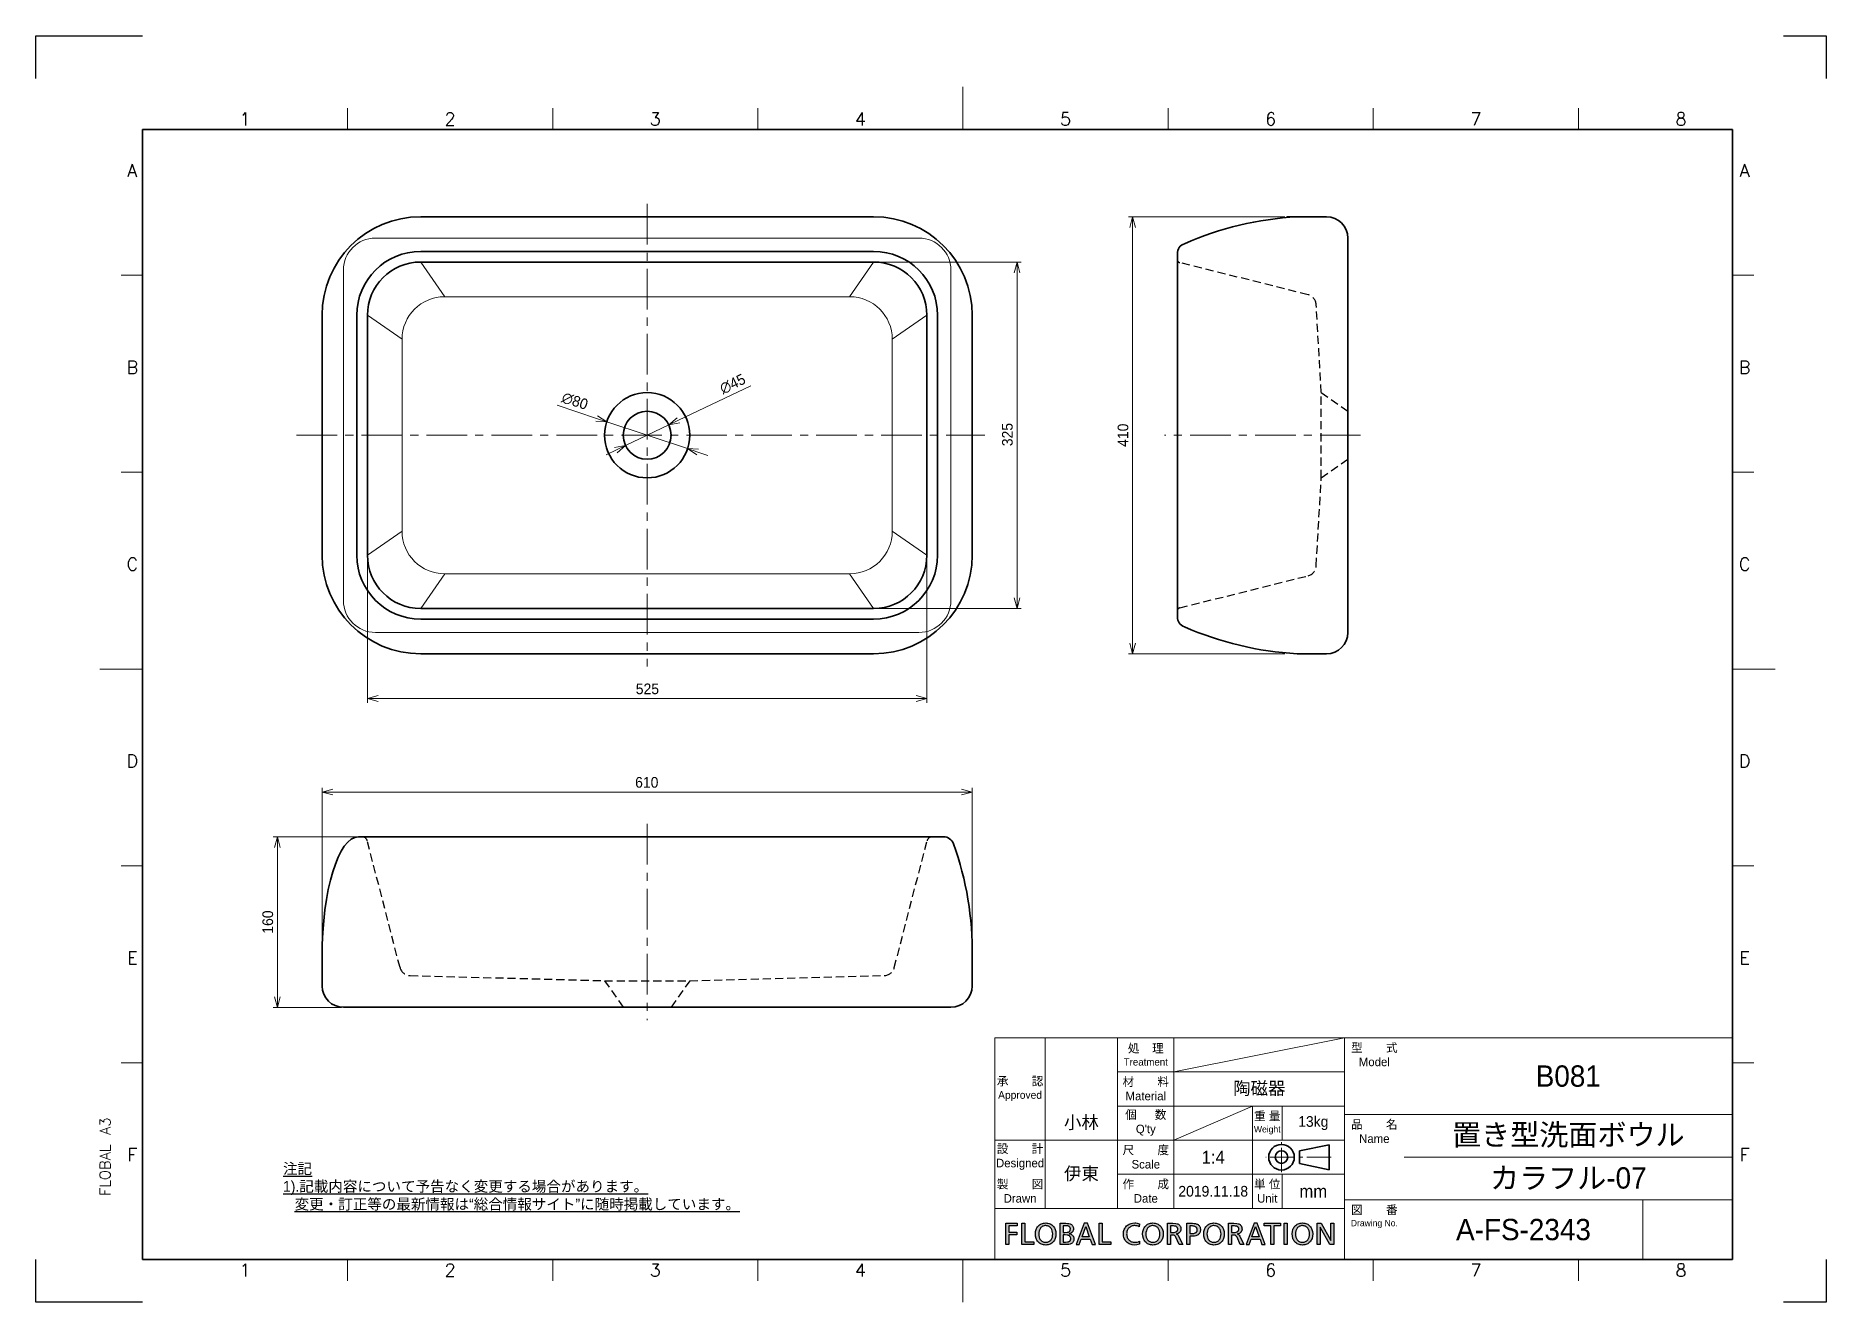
# Model space of a CAD drawing. Header units: millimetres. Extents: x 0 to 1680, y 0 to 1188.
import ezdxf
from ezdxf.enums import TextEntityAlignment as Align

# ---------------------------------------------------------------- set-up
doc = ezdxf.new("R2010")
doc.units = ezdxf.units.MM
doc.header["$LTSCALE"] = 0.3
for name, pattern in [('CENTER', [50.8, 31.75, -6.35, 6.35, -6.35]), ('CENTER2', [28.575, 19.05, -3.175, 3.175, -3.175]), ('HIDDEN', [9.525, 6.35, -3.175])]:
    doc.linetypes.add(name, pattern=pattern)
doc.layers.add('HOJO', color=8, linetype='Continuous', lineweight=13, plot=False)
for name, color, linetype, lineweight in [('TEXT', 7, 'Continuous', 25), ('中心線', 4, 'CENTER', 18), ('中心線x.5', 4, 'CENTER2', 18), ('実線', 3, 'Continuous', 35), ('寸法', 2, 'Continuous', 18), ('細線', 7, 'Continuous', 18), ('隠線', 1, 'HIDDEN', 25)]:
    doc.layers.add(name, color=color, linetype=linetype, lineweight=lineweight)
doc.styles.add('MS Pゴシック', font='')
doc.styles.add('Roman', font='romans.shx', dxfattribs={"bigfont": 'bigfont.shx'})
doc.styles.get("Standard").update_dxf_attribs({"font": 'txt.shx', "bigfont": 'bigfont.shx'})
doc.styles.get('MS Pゴシック').set_extended_font_data('MS PGothic')
doc.dimstyles.new('MyDim S＝1：4', dxfattribs={"dimtxt": 2.5, "dimasz": 2.5, "dimexe": 1, "dimexo": 0.5, "dimgap": 1, "dimtad": 3, "dimdsep": 46, "dimtxsty": 'MS Pゴシック', "dimblk": 'OPEN30', "dimcen": 0, "dimclrd": 256, "dimclre": 256, "dimclrt": 256, "dimazin": 2, "dimtfac": 1, "dimtmove": 0, "dimatfit": 3, "dimldrblk": 'OPEN30', "dimfxl": 1, "dimlwd": 18, "dimlwe": 18, "dimarcsym": 0})

msp = doc.modelspace()

# ---------------------------------------------------------------- texts
at = {"layer": 'TEXT', "ltscale": 4, "style": 'Roman'}
for s, p in [('1', (196.25, 1104)), ('2', (388.75, 1104)), ('3', (581.25, 1104)), ('4', (773.75, 1104)), ('5', (966.25, 1104)), ('6', (1158.75, 1104)), ('7', (1351.25, 1104)), ('8', (1543.75, 1104)), ('A', (90.429, 1055.667)), ('A', (1603.483, 1055.667)), ('B', (90.61, 871)), ('B', (1603.483, 871)), ('C', (90.61, 686.333)), ('C', (1603.483, 686.333)), ('D', (90.61, 501.667)), ('D', (1603.483, 501.667)), ('E', (90.61, 317)), ('E', (1603.483, 317)), ('F', (90.61, 132.333)), ('F', (1603.483, 132.333)), ('1', (196.25, 24.08)), ('2', (388.75, 24.08)), ('3', (581.25, 24.08)), ('4', (773.75, 24.08)), ('5', (966.25, 24.08)), ('6', (1158.75, 24.08)), ('7', (1351.25, 24.08)), ('8', (1543.75, 24.08))]:
    msp.add_text(s, height=12, dxfattribs=at).set_placement(p, align=Align.CENTER)
at = {"layer": 'TEXT', "ltscale": 4}
msp.add_text('FLOBAL A3', height=10, rotation=90, dxfattribs=at).set_placement((70, 99.583))
for s, insert, char_height, width, attachment_point in [('{\\fMS UI Gothic|b0|i0|c128|p50;処    理\\H0.85x;Treatment}', (1041.556, 232), 8, 52.88785, 5), ('{\\fMS UI Gothic|b0|i0|c128|p2;型\u3000\u3000式\\P\\fMS UI Gothic|b0|i0|c128|p50;Model}', (1256, 232), 8, 56, 5), ('{\\fMS PMincho|b0|i0|c128|p18;B081}', (1438, 212), 20, 308, 5), ('{\\fMS UI Gothic|b0|i0|c128|p50;承\u3000\u3000認\\H0.9x;Approved}', (923.58, 200), 8, 47.16, 5), ('{\\fMS UI Gothic|b0|i0|c128|p2;材\u3000\u3000料Material}', (1041.556, 200), 8, 52.88785, 5), ('{\\fMS PMincho|b0|i0|c128|p18;陶磁器}', (1148, 200), 12, 160, 5), ('{\\fMS PMincho|b0|i0|c128|p18;小林}', (981.136, 168), 12, 67.95215, 5), ("{\\fMS UI Gothic|b0|i0|c128|p2;個  \u3000数Q'ty}", (1041.556, 168), 8, 52.88785, 5), ('{\\fMS UI Gothic|b0|i0|c128|p50;重 量\\H0.7502x;Weight}', (1155.531, 168), 7.998, 27.84, 5), ('{\\fMS PMincho|b0|i0|c128|p18;13kg}', (1198.726, 168), 10, 58.54857, 5), ('{\\fMS UI Gothic|b0|i0|c128|p2;品\u3000\u3000名\\P\\fMS UI Gothic|b0|i0|c128|p50;Name}', (1256, 160), 8, 56, 5), ('{\\fMS PMincho|b0|i0|c128|p18;置き型洗面ボウル}', (1438.061, 156), 20, 308.1212, 5), ('{\\fMS UI Gothic|b0|i0|c128|p2;設\u3000\u3000計Designed}', (923.58, 136), 8, 47.16, 5), ('{\\fMS UI Gothic|b0|i0|c128|p50;尺\u3000\u3000度Scale}', (1041.556, 136), 8, 52.88785, 5), ('{\\fMS PMincho|b0|i0|c128|p18;1:4}', (1104.806, 136), 12, 73.61143, 5), ('{\\fMS PMincho|b0|i0|c128|p18;\\L注記\\P1).記載内容について予告なく変更する場合があります。\\P   変更・訂正等の最新情報は“総合情報サイト”に随時掲載しています。}', (231.958, 85.834), 10, 1032.25224, 7), ('{\\fMS PMincho|b0|i0|c128|p18;伊東}', (981.204, 120), 12, 68.0889, 5), ('{\\fMS PMincho|b0|i0|c128|p18;カラフル-07}', (1438, 116), 20, 308, 5), ('{\\fMS UI Gothic|b0|i0|c128|p2;製\u3000\u3000図\\PDrawn}', (923.58, 104), 8, 47.16, 5), ('{\\fMS UI Gothic|b0|i0|c128|p2;作\u3000\u3000成Date}', (1041.556, 104), 8, 52.88785, 5), ('{\\fMS PMincho|b0|i0|c128|p18;2019.11.18}', (1104.806, 104), 10, 73.61143, 5), ('{\\fMS UI Gothic|b0|i0|c128|p50;単 位\\H1x;Unit}', (1155.531, 104), 7.998, 27.84, 5), ('{\\fMS PMincho|b0|i0|c128|p18;mm}', (1198.726, 104), 12, 58.54846, 5), ('{\\fMS UI Gothic|b0|i0|c128|p50;図\u3000\u3000番\\fMS UI Gothic|b0|i0|c128|p2;\\P\\fMS UI Gothic|b0|i0|c128|p50;\\H0.75x;Drawing No.}', (1256, 80), 8, 56, 5), ('{\\fMS PMincho|b0|i0|c128|p18;A-FS-2343}', (1395.941, 68), 20, 223.88148, 5)]:
    msp.add_mtext(s, dxfattribs=dict(at, insert=insert, char_height=char_height, width=width, attachment_point=attachment_point))

# ---------------------------------------------------------------- blocks, each defined once
blk = doc.blocks.new('_Open30')
at = {"color": 0, "lineweight": -2}
for p, q in [((-1, 0.27), (0, 0)), ((0, 0), (-1, -0.27)), ((0, 0), (-1, 0))]:
    blk.add_line(p, q, dxfattribs=at)
blk = doc.blocks.new('*D7')
at = {"layer": 'Defpoints', "color": 0, "ltscale": 4}
for p in [(226.7, 436.6), (302.8, 436.6), (288.7, 276.6)]:
    blk.add_point(p, dxfattribs=at)
at = {"layer": '寸法', "lineweight": 18, "ltscale": 4}
for p, q in [((300.8, 436.6), (222.7, 436.6)), ((226.7, 286.6), (226.7, 426.6)), ((286.7, 276.6), (222.7, 276.6))]:
    blk.add_line(p, q, dxfattribs=at)
at = {"layer": '寸法', "lineweight": 18, "ltscale": 4, "xscale": 10, "yscale": 10, "zscale": 10}
for p, rotation in [((226.7, 436.6), 90), ((226.7, 276.6), 270)]:
    blk.add_blockref('_Open30', p, dxfattribs=dict(at, rotation=rotation))
at = {"layer": '寸法', "ltscale": 4, "insert": (217.7, 356.6), "char_height": 10, "attachment_point": 5, "rotation": 90, "style": 'MS Pゴシック'}
blk.add_mtext('160', dxfattribs=at)
blk = doc.blocks.new('*D4')
at = {"layer": 'Defpoints', "color": 0, "ltscale": 4}
for p in [(1029.2, 1018.3), (1173.9, 1018.3), (1173.9, 608.3)]:
    blk.add_point(p, dxfattribs=at)
at = {"layer": '寸法', "lineweight": 18, "ltscale": 4}
for p, q in [((1171.9, 1018.3), (1025.2, 1018.3)), ((1029.2, 618.3), (1029.2, 1008.3)), ((1171.9, 608.3), (1025.2, 608.3))]:
    blk.add_line(p, q, dxfattribs=at)
at = {"layer": '寸法', "lineweight": 18, "ltscale": 4, "xscale": 10, "yscale": 10, "zscale": 10}
for p, rotation in [((1029.2, 1018.3), 90), ((1029.2, 608.3), 270)]:
    blk.add_blockref('_Open30', p, dxfattribs=dict(at, rotation=rotation))
at = {"layer": '寸法', "ltscale": 4, "insert": (1020.2, 813.3), "char_height": 10, "attachment_point": 5, "rotation": 90, "style": 'MS Pゴシック'}
blk.add_mtext('410', dxfattribs=at)
blk = doc.blocks.new('*D6')
at = {"layer": 'Defpoints', "color": 0, "ltscale": 4}
for p in [(878.7, 478.6), (268.7, 324.3), (878.7, 333.9)]:
    blk.add_point(p, dxfattribs=at)
at = {"layer": '寸法', "lineweight": 18, "ltscale": 4}
for p, q in [((268.7, 326.3), (268.7, 482.6)), ((278.7, 478.6), (868.7, 478.6)), ((878.7, 335.9), (878.7, 482.6))]:
    blk.add_line(p, q, dxfattribs=at)
at = {"layer": '寸法', "lineweight": 18, "ltscale": 4, "xscale": 10, "yscale": 10, "zscale": 10, "rotation": 180}
blk.add_blockref('_Open30', (268.7, 478.6), dxfattribs=at)
at = {"layer": '寸法', "lineweight": 18, "ltscale": 4, "xscale": 10, "yscale": 10, "zscale": 10}
blk.add_blockref('_Open30', (878.7, 478.6), dxfattribs=at)
at = {"layer": '寸法', "ltscale": 4, "insert": (573.3, 487.6), "char_height": 10, "attachment_point": 5, "style": 'MS Pゴシック'}
blk.add_mtext('610', dxfattribs=at)
blk = doc.blocks.new('*D9')
at = {"layer": 'Defpoints', "color": 0, "ltscale": 4}
for p in [(535.7, 825.9), (611.6, 800.7)]:
    blk.add_point(p, dxfattribs=at)
at = {"layer": '寸法', "lineweight": 18, "ltscale": 4}
for p, q in [((489.2, 841.4), (526.2, 829.1)), ((611.6, 800.7), (535.7, 825.9)), ((621.1, 797.5), (630.6, 794.4))]:
    blk.add_line(p, q, dxfattribs=at)
at = {"layer": '寸法', "lineweight": 18, "ltscale": 4, "xscale": 10, "yscale": 10, "zscale": 10}
for p, rotation in [((535.7, 825.9), 341.622467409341), ((611.6, 800.7), 161.6224674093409)]:
    blk.add_blockref('_Open30', p, dxfattribs=dict(at, rotation=rotation))
at = {"layer": '寸法', "ltscale": 4, "insert": (505.8, 845.3), "char_height": 10, "attachment_point": 5, "rotation": 341.6225, "style": 'MS Pゴシック'}
blk.add_mtext('∅80', dxfattribs=at)
blk = doc.blocks.new('*D8')
at = {"layer": 'Defpoints', "color": 0, "ltscale": 4}
for p in [(594, 823), (553.3, 803.6)]:
    blk.add_point(p, dxfattribs=at)
at = {"layer": '寸法', "lineweight": 18, "ltscale": 4}
for p, q in [((670.8, 859.5), (603, 827.3)), ((553.3, 803.6), (594, 823)), ((544.3, 799.3), (535.3, 795))]:
    blk.add_line(p, q, dxfattribs=at)
at = {"layer": '寸法', "lineweight": 18, "ltscale": 4, "xscale": 10, "yscale": 10, "zscale": 10}
for p, rotation in [((594, 823), 205.4451783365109), ((553.3, 803.6), 25.44517833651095)]:
    blk.add_blockref('_Open30', p, dxfattribs=dict(at, rotation=rotation))
at = {"layer": '寸法', "ltscale": 4, "insert": (653.9, 861.4), "char_height": 10, "attachment_point": 5, "rotation": 25.4452, "style": 'MS Pゴシック'}
blk.add_mtext('∅45', dxfattribs=at)
blk = doc.blocks.new('*D5')
at = {"layer": 'Defpoints', "color": 0, "ltscale": 4}
for p in [(311.2, 700.8), (836.2, 700.8), (836.2, 566.3)]:
    blk.add_point(p, dxfattribs=at)
at = {"layer": '寸法', "lineweight": 18, "ltscale": 4}
for p, q in [((311.2, 698.8), (311.2, 562.3)), ((836.2, 698.8), (836.2, 562.3)), ((321.2, 566.3), (826.2, 566.3))]:
    blk.add_line(p, q, dxfattribs=at)
at = {"layer": '寸法', "lineweight": 18, "ltscale": 4, "xscale": 10, "yscale": 10, "zscale": 10, "rotation": 180}
blk.add_blockref('_Open30', (311.2, 566.3), dxfattribs=at)
at = {"layer": '寸法', "lineweight": 18, "ltscale": 4, "xscale": 10, "yscale": 10, "zscale": 10}
blk.add_blockref('_Open30', (836.2, 566.3), dxfattribs=at)
at = {"layer": '寸法', "ltscale": 4, "insert": (573.9, 575.3), "char_height": 10, "attachment_point": 5, "style": 'MS Pゴシック'}
blk.add_mtext('525', dxfattribs=at)
blk = doc.blocks.new('*D3')
at = {"layer": 'Defpoints', "color": 0, "ltscale": 4}
for p in [(786.2, 975.8), (920.7, 975.8), (786.2, 650.8)]:
    blk.add_point(p, dxfattribs=at)
at = {"layer": '寸法', "lineweight": 18, "ltscale": 4}
for p, q in [((788.2, 975.8), (924.7, 975.8)), ((920.7, 660.8), (920.7, 965.8)), ((788.2, 650.8), (924.7, 650.8))]:
    blk.add_line(p, q, dxfattribs=at)
at = {"layer": '寸法', "lineweight": 18, "ltscale": 4, "xscale": 10, "yscale": 10, "zscale": 10}
for p, rotation in [((920.7, 975.8), 90), ((920.7, 650.8), 270)]:
    blk.add_blockref('_Open30', p, dxfattribs=dict(at, rotation=rotation))
at = {"layer": '寸法', "ltscale": 4, "insert": (911.7, 813.9), "char_height": 10, "attachment_point": 5, "rotation": 90, "style": 'MS Pゴシック'}
blk.add_mtext('325', dxfattribs=at)
blk = doc.blocks.new('FLOBAL CORPORATIOM')
at = {"layer": 'TEXT'}
h = blk.add_hatch(color=256, dxfattribs=at)
h.paths.add_polyline_path([(16.86, 1.72), (16.79, 1.86), (16.7, 1.99), (16.6, 2.1), (16.48, 2.19), (16.35, 2.27), (16.21, 2.34), (16.06, 2.39), (15.73, 2.46), (15.01, 2.5), (13.79, 2.5), (13.79, -2.5), (14.5, -2.5), (14.5, -0.28), (14.93, -0.28), (15.19, -0.29), (15.3, -0.31), (15.36, -0.32), (15.41, -0.34), (15.46, -0.37), (15.51, -0.4), (15.55, -0.44), (15.6, -0.48), (15.69, -0.61), (15.77, -0.77), (16.54, -2.5), (17.35, -2.5), (16.41, -0.51), (16.3, -0.31), (16.25, -0.24), (16.19, -0.17), (16.13, -0.12), (16.07, -0.08), (15.92, -0.01), (15.92, 0.01), (16.13, 0.06), (16.33, 0.14), (16.5, 0.25), (16.65, 0.39), (16.72, 0.46), (16.78, 0.54), (16.83, 0.63), (16.87, 0.73), (16.91, 0.82), (16.93, 0.93), (16.95, 1.03), (16.95, 1.15), (16.94, 1.36), (16.91, 1.55)])
h.paths.add_polyline_path([(14.5, 1.87), (15.19, 1.87), (15.42, 1.86), (15.62, 1.82), (15.71, 1.79), (15.8, 1.76), (15.87, 1.72), (15.94, 1.67), (16, 1.62), (16.05, 1.56), (16.09, 1.5), (16.13, 1.44), (16.16, 1.37), (16.18, 1.29), (16.19, 1.21), (16.19, 1.13), (16.19, 1.04), (16.17, 0.96), (16.15, 0.88), (16.12, 0.81), (16.08, 0.74), (16.03, 0.67), (15.97, 0.61), (15.91, 0.56), (15.83, 0.51), (15.75, 0.47), (15.57, 0.41), (15.35, 0.36), (15.11, 0.35), (14.5, 0.35)], flags=16)
h.paths.add_polyline_path([(-37.77, -0.22), (-35.91, -0.22), (-35.91, 0.41), (-37.77, 0.41), (-37.77, 1.87), (-35.83, 1.87), (-35.83, 2.5), (-38.48, 2.5), (-38.48, -2.5), (-37.77, -2.5)])
h.paths.add_polyline_path([(-34.69, -2.5), (-31.88, -2.5), (-31.88, -1.87), (-33.97, -1.87), (-33.97, 2.5), (-34.69, 2.5)])
h.paths.add_polyline_path([(-30.34, 2.28), (-30.53, 2.16), (-30.71, 2.01), (-30.88, 1.85), (-31.02, 1.67), (-31.15, 1.47), (-31.26, 1.26), (-31.35, 1.03), (-31.47, 0.54), (-31.51, 0), (-31.47, -0.55), (-31.35, -1.04), (-31.26, -1.27), (-31.15, -1.49), (-31.03, -1.68), (-30.88, -1.86), (-30.72, -2.02), (-30.54, -2.17), (-30.34, -2.29), (-30.12, -2.4), (-29.89, -2.48), (-29.65, -2.54), (-29.38, -2.57), (-29.1, -2.59), (-28.83, -2.57), (-28.56, -2.54), (-28.32, -2.48), (-28.09, -2.4), (-27.87, -2.29), (-27.67, -2.17), (-27.49, -2.02), (-27.33, -1.86), (-27.18, -1.68), (-27.06, -1.49), (-26.95, -1.27), (-26.86, -1.04), (-26.74, -0.55), (-26.7, 0), (-26.74, 0.54), (-26.86, 1.03), (-26.95, 1.26), (-27.06, 1.47), (-27.19, 1.67), (-27.33, 1.85), (-27.5, 2.01), (-27.68, 2.16), (-27.87, 2.28), (-28.09, 2.39), (-28.32, 2.47), (-28.57, 2.54), (-28.83, 2.57), (-29.1, 2.59), (-29.38, 2.57), (-29.64, 2.54), (-29.89, 2.47), (-30.12, 2.39)])
h.paths.add_polyline_path([(-29.83, 1.8), (-29.67, 1.86), (-29.49, 1.92), (-29.31, 1.95), (-29.1, 1.96), (-28.9, 1.94), (-28.72, 1.91), (-28.54, 1.86), (-28.38, 1.79), (-28.23, 1.7), (-28.1, 1.6), (-27.98, 1.49), (-27.87, 1.36), (-27.77, 1.22), (-27.69, 1.06), (-27.56, 0.73), (-27.48, 0.38), (-27.46, 0), (-27.48, -0.37), (-27.55, -0.73), (-27.67, -1.06), (-27.75, -1.21), (-27.85, -1.35), (-27.96, -1.48), (-28.08, -1.6), (-28.21, -1.7), (-28.36, -1.79), (-28.52, -1.86), (-28.7, -1.91), (-28.9, -1.94), (-29.1, -1.96), (-29.31, -1.94), (-29.51, -1.91), (-29.69, -1.86), (-29.85, -1.79), (-30, -1.7), (-30.13, -1.6), (-30.25, -1.48), (-30.36, -1.35), (-30.45, -1.21), (-30.54, -1.06), (-30.66, -0.73), (-30.73, -0.37), (-30.75, 0), (-30.73, 0.38), (-30.65, 0.74), (-30.52, 1.07), (-30.44, 1.22), (-30.34, 1.36), (-30.23, 1.49), (-30.11, 1.61), (-29.98, 1.71)], flags=16)
h.paths.add_polyline_path([(-25.71, -2.5), (-24.38, -2.5), (-24.01, -2.49), (-23.65, -2.44), (-23.33, -2.36), (-23.18, -2.31), (-23.04, -2.24), (-22.92, -2.16), (-22.81, -2.06), (-22.71, -1.95), (-22.63, -1.83), (-22.56, -1.69), (-22.51, -1.53), (-22.48, -1.36), (-22.47, -1.17), (-22.48, -1.04), (-22.5, -0.92), (-22.52, -0.8), (-22.56, -0.69), (-22.61, -0.59), (-22.66, -0.49), (-22.73, -0.41), (-22.8, -0.32), (-22.88, -0.25), (-22.97, -0.19), (-23.06, -0.13), (-23.17, -0.08), (-23.39, 0), (-23.63, 0.04), (-23.63, 0.05), (-23.41, 0.12), (-23.21, 0.21), (-23.03, 0.31), (-22.95, 0.38), (-22.88, 0.45), (-22.82, 0.52), (-22.76, 0.6), (-22.71, 0.69), (-22.68, 0.79), (-22.64, 0.89), (-22.62, 1), (-22.6, 1.24), (-22.61, 1.41), (-22.64, 1.56), (-22.68, 1.7), (-22.73, 1.83), (-22.8, 1.94), (-22.88, 2.04), (-22.98, 2.14), (-23.09, 2.22), (-23.21, 2.29), (-23.35, 2.34), (-23.65, 2.43), (-23.98, 2.48), (-24.36, 2.5), (-25.71, 2.5)])
h.paths.add_polyline_path([(-25, 1.91), (-24.24, 1.91), (-24.08, 1.9), (-23.92, 1.88), (-23.77, 1.83), (-23.69, 1.8), (-23.63, 1.76), (-23.56, 1.72), (-23.5, 1.66), (-23.45, 1.6), (-23.4, 1.53), (-23.37, 1.46), (-23.34, 1.37), (-23.32, 1.27), (-23.32, 1.17), (-23.33, 1.04), (-23.35, 0.92), (-23.38, 0.82), (-23.42, 0.73), (-23.48, 0.65), (-23.54, 0.59), (-23.62, 0.53), (-23.7, 0.49), (-23.79, 0.45), (-23.89, 0.42), (-24.11, 0.39), (-24.6, 0.37), (-25, 0.37)], flags=16)
h.paths.add_polyline_path([(-25, -0.22), (-24.53, -0.22), (-24.07, -0.25), (-23.85, -0.3), (-23.75, -0.33), (-23.65, -0.37), (-23.56, -0.42), (-23.48, -0.48), (-23.41, -0.56), (-23.35, -0.64), (-23.3, -0.73), (-23.26, -0.84), (-23.24, -0.97), (-23.23, -1.1), (-23.24, -1.22), (-23.26, -1.33), (-23.29, -1.43), (-23.33, -1.51), (-23.39, -1.59), (-23.45, -1.66), (-23.52, -1.71), (-23.6, -1.76), (-23.69, -1.8), (-23.79, -1.83), (-23.99, -1.88), (-24.46, -1.91), (-25, -1.91)], flags=16)
h.paths.add_polyline_path([(-21.97, -2.5), (-21.22, -2.5), (-20.78, -1.24), (-18.67, -1.24), (-18.23, -2.5), (-17.45, -2.5), (-19.32, 2.5), (-20.08, 2.5)])
h.paths.add_polyline_path([(-19.72, 1.78), (-18.88, -0.65), (-20.57, -0.65)], flags=16)
h.paths.add_polyline_path([(-15.89, 2.5), (-16.6, 2.5), (-16.6, -2.5), (-13.8, -2.5), (-13.8, -1.87), (-15.89, -1.87)])
h.paths.add_polyline_path([(-9.04, 2.47), (-9.29, 2.39), (-9.52, 2.29), (-9.74, 2.17), (-9.94, 2.03), (-10.13, 1.87), (-10.29, 1.69), (-10.44, 1.5), (-10.57, 1.29), (-10.68, 1.07), (-10.76, 0.83), (-10.82, 0.57), (-10.86, 0.3), (-10.87, 0.02), (-10.86, -0.27), (-10.83, -0.55), (-10.77, -0.81), (-10.69, -1.06), (-10.58, -1.29), (-10.46, -1.5), (-10.31, -1.7), (-10.15, -1.88), (-9.97, -2.04), (-9.77, -2.18), (-9.55, -2.3), (-9.32, -2.4), (-9.07, -2.48), (-8.81, -2.54), (-8.24, -2.59), (-7.7, -2.56), (-7.4, -2.5), (-7.1, -2.41), (-7.14, -1.71), (-7.25, -1.77), (-7.37, -1.81), (-7.65, -1.89), (-7.95, -1.94), (-8.23, -1.96), (-8.42, -1.95), (-8.61, -1.92), (-8.79, -1.88), (-8.96, -1.82), (-9.13, -1.74), (-9.28, -1.65), (-9.43, -1.54), (-9.56, -1.42), (-9.68, -1.28), (-9.79, -1.14), (-9.89, -0.97), (-9.97, -0.8), (-10.03, -0.62), (-10.08, -0.42), (-10.11, -0.22), (-10.12, 0), (-10.11, 0.21), (-10.08, 0.41), (-10.04, 0.6), (-9.98, 0.78), (-9.9, 0.95), (-9.81, 1.11), (-9.71, 1.26), (-9.59, 1.4), (-9.46, 1.52), (-9.31, 1.63), (-9.15, 1.73), (-8.98, 1.81), (-8.8, 1.87), (-8.61, 1.92), (-8.41, 1.95), (-8.2, 1.96, -0.133027), (-7.16, 1.68), (-7.11, 2.37, 0.10488), (-8.23, 2.59), (-8.78, 2.53)])
h.paths.add_polyline_path([(-5.39, 2.16), (-5.57, 2.01), (-5.73, 1.85), (-5.88, 1.67), (-6.01, 1.47), (-6.11, 1.26), (-6.2, 1.03), (-6.33, 0.54), (-6.37, 0), (-6.33, -0.55), (-6.2, -1.04), (-6.12, -1.27), (-6.01, -1.49), (-5.88, -1.68), (-5.74, -1.86), (-5.57, -2.02), (-5.39, -2.17), (-5.19, -2.29), (-4.98, -2.4), (-4.75, -2.48), (-4.5, -2.54), (-4.24, -2.57), (-3.96, -2.59), (-3.68, -2.57), (-3.42, -2.54), (-3.17, -2.48), (-2.94, -2.4), (-2.73, -2.29), (-2.53, -2.17), (-2.35, -2.02), (-2.18, -1.86), (-2.04, -1.68), (-1.91, -1.49), (-1.8, -1.27), (-1.71, -1.04), (-1.59, -0.55), (-1.55, 0), (-1.59, 0.54), (-1.71, 1.03), (-1.8, 1.26), (-1.91, 1.47), (-2.04, 1.67), (-2.19, 1.85), (-2.35, 2.01), (-2.53, 2.16), (-2.73, 2.28), (-2.94, 2.39), (-3.17, 2.47), (-3.42, 2.54), (-3.68, 2.57), (-3.96, 2.59), (-4.24, 2.57), (-4.5, 2.54), (-4.75, 2.47), (-4.98, 2.39), (-5.19, 2.28)])
h.paths.add_polyline_path([(-4.83, 1.71), (-4.68, 1.8), (-4.52, 1.86), (-4.35, 1.92), (-4.16, 1.95), (-3.96, 1.96), (-3.76, 1.94), (-3.57, 1.91), (-3.4, 1.86), (-3.24, 1.79), (-3.09, 1.7), (-2.95, 1.6), (-2.83, 1.49), (-2.72, 1.36), (-2.63, 1.22), (-2.54, 1.06), (-2.41, 0.73), (-2.34, 0.38), (-2.31, 0), (-2.34, -0.37), (-2.41, -0.73), (-2.53, -1.06), (-2.61, -1.21), (-2.7, -1.35), (-2.81, -1.48), (-2.93, -1.6), (-3.07, -1.7), (-3.22, -1.79), (-3.38, -1.86), (-3.56, -1.91), (-3.75, -1.94), (-3.96, -1.96), (-4.17, -1.94), (-4.36, -1.91), (-4.54, -1.86), (-4.7, -1.79), (-4.85, -1.7), (-4.99, -1.6), (-5.11, -1.48), (-5.22, -1.35), (-5.31, -1.21), (-5.39, -1.06), (-5.51, -0.73), (-5.58, -0.37), (-5.61, 0), (-5.58, 0.38), (-5.5, 0.74), (-5.38, 1.07), (-5.29, 1.22), (-5.2, 1.36), (-5.09, 1.49), (-4.97, 1.61)], flags=16)
h.paths.add_polyline_path([(-0.54, -2.5), (0.17, -2.5), (0.17, -0.28), (0.6, -0.28), (0.86, -0.29), (0.98, -0.31), (1.03, -0.32), (1.08, -0.34), (1.13, -0.37), (1.18, -0.4), (1.23, -0.44), (1.27, -0.48), (1.36, -0.61), (1.44, -0.77), (2.21, -2.5), (3.03, -2.5), (2.08, -0.51), (1.97, -0.31), (1.92, -0.24), (1.86, -0.17), (1.81, -0.12), (1.74, -0.08), (1.59, -0.01), (1.59, 0.01), (1.8, 0.06), (2, 0.14), (2.17, 0.25), (2.33, 0.39), (2.39, 0.46), (2.45, 0.54), (2.5, 0.63), (2.54, 0.73), (2.58, 0.82), (2.6, 0.93), (2.62, 1.03), (2.62, 1.15), (2.61, 1.36), (2.58, 1.55), (2.53, 1.72), (2.46, 1.86), (2.37, 1.99), (2.27, 2.1), (2.15, 2.19), (2.02, 2.27), (1.88, 2.34), (1.73, 2.39), (1.4, 2.46), (0.68, 2.5), (-0.54, 2.5)])
h.paths.add_polyline_path([(0.17, 1.87), (0.86, 1.87), (1.09, 1.86), (1.3, 1.82), (1.39, 1.79), (1.47, 1.76), (1.54, 1.72), (1.61, 1.67), (1.67, 1.62), (1.72, 1.56), (1.76, 1.5), (1.8, 1.44), (1.83, 1.37), (1.85, 1.29), (1.86, 1.21), (1.86, 1.13), (1.86, 1.04), (1.85, 0.96), (1.82, 0.88), (1.79, 0.81), (1.75, 0.74), (1.7, 0.67), (1.64, 0.61), (1.58, 0.56), (1.51, 0.51), (1.42, 0.47), (1.24, 0.41), (1.02, 0.36), (0.78, 0.35), (0.17, 0.35)], flags=16)
h.paths.add_polyline_path([(4.01, -2.5), (4.73, -2.5), (4.73, -0.5), (5.43, -0.5), (5.77, -0.48), (6.09, -0.42), (6.39, -0.32), (6.53, -0.25), (6.66, -0.17), (6.77, -0.07), (6.88, 0.04), (6.97, 0.16), (7.05, 0.3), (7.12, 0.45), (7.16, 0.62), (7.19, 0.8), (7.2, 1), (7.19, 1.21), (7.16, 1.39), (7.12, 1.56), (7.05, 1.72), (6.97, 1.85), (6.88, 1.98), (6.77, 2.08), (6.65, 2.18), (6.51, 2.26), (6.37, 2.33), (6.05, 2.43), (5.7, 2.48), (5.32, 2.5), (4.01, 2.5)])
h.paths.add_polyline_path([(4.73, 1.87), (5.34, 1.87), (5.51, 1.86), (5.7, 1.82), (5.88, 1.76), (6.06, 1.68), (6.14, 1.62), (6.21, 1.56), (6.28, 1.49), (6.33, 1.41), (6.38, 1.32), (6.41, 1.23), (6.43, 1.12), (6.44, 1.01), (6.44, 0.89), (6.42, 0.78), (6.39, 0.68), (6.35, 0.59), (6.3, 0.51), (6.24, 0.44), (6.18, 0.38), (6.11, 0.32), (6.03, 0.27), (5.95, 0.23), (5.78, 0.17), (5.61, 0.14), (5.44, 0.13), (4.73, 0.13)], flags=16)
h.paths.add_polyline_path([(8.94, 2.16), (8.76, 2.01), (8.59, 1.85), (8.45, 1.67), (8.32, 1.47), (8.21, 1.26), (8.12, 1.03), (8, 0.54), (7.96, 0), (8, -0.55), (8.12, -1.04), (8.21, -1.27), (8.32, -1.49), (8.45, -1.68), (8.59, -1.86), (8.76, -2.02), (8.94, -2.17), (9.13, -2.29), (9.35, -2.4), (9.58, -2.48), (9.83, -2.54), (10.09, -2.57), (10.37, -2.59), (10.65, -2.57), (10.91, -2.54), (11.16, -2.48), (11.39, -2.4), (11.6, -2.29), (11.8, -2.17), (11.98, -2.02), (12.14, -1.86), (12.29, -1.68), (12.42, -1.49), (12.52, -1.27), (12.61, -1.04), (12.73, -0.55), (12.77, 0), (12.73, 0.54), (12.61, 1.03), (12.52, 1.26), (12.41, 1.47), (12.29, 1.67), (12.14, 1.85), (11.98, 2.01), (11.8, 2.16), (11.6, 2.28), (11.38, 2.39), (11.15, 2.47), (10.91, 2.54), (10.65, 2.57), (10.37, 2.59), (10.09, 2.57), (9.83, 2.54), (9.58, 2.47), (9.35, 2.39), (9.14, 2.28)])
h.paths.add_polyline_path([(9.36, 1.61), (9.5, 1.71), (9.65, 1.8), (9.81, 1.86), (9.98, 1.92), (10.17, 1.95), (10.37, 1.96), (10.57, 1.94), (10.76, 1.91), (10.93, 1.86), (11.09, 1.79), (11.24, 1.7), (11.37, 1.6), (11.5, 1.49), (11.61, 1.36), (11.7, 1.22), (11.79, 1.06), (11.91, 0.73), (11.99, 0.38), (12.02, 0), (11.99, -0.37), (11.92, -0.73), (11.8, -1.06), (11.72, -1.21), (11.62, -1.35), (11.52, -1.48), (11.4, -1.6), (11.26, -1.7), (11.11, -1.79), (10.95, -1.86), (10.77, -1.91), (10.58, -1.94), (10.37, -1.96), (10.16, -1.94), (9.97, -1.91), (9.79, -1.86), (9.62, -1.79), (9.47, -1.7), (9.34, -1.6), (9.22, -1.48), (9.11, -1.35), (9.02, -1.21), (8.94, -1.06), (8.82, -0.73), (8.74, -0.37), (8.72, 0), (8.75, 0.38), (8.82, 0.74), (8.95, 1.07), (9.03, 1.22), (9.13, 1.36), (9.24, 1.49)], flags=16)
h.paths.add_polyline_path([(17.88, -2.5), (18.63, -2.5), (19.07, -1.24), (21.18, -1.24), (21.62, -2.5), (22.4, -2.5), (20.53, 2.5), (19.78, 2.5)])
h.paths.add_polyline_path([(20.13, 1.78), (20.98, -0.65), (19.28, -0.65)], flags=16)
h.paths.add_polyline_path([(23.68, 1.87), (23.68, -2.5), (24.4, -2.5), (24.4, 1.87), (25.95, 1.87), (25.95, 2.5), (22.13, 2.5), (22.13, 1.87)])
h.paths.add_polyline_path([(27.56, 2.5), (26.85, 2.5), (26.85, -2.5), (27.56, -2.5)])
h.paths.add_polyline_path([(32.55, 2.16), (32.35, 2.28), (32.14, 2.39), (31.91, 2.47), (31.66, 2.54), (31.4, 2.57), (31.12, 2.59), (30.84, 2.57), (30.58, 2.54), (30.33, 2.47), (30.1, 2.39), (29.89, 2.28), (29.69, 2.16), (29.51, 2.01), (29.35, 1.85), (29.2, 1.67), (29.07, 1.47), (28.97, 1.26), (28.88, 1.03), (28.75, 0.54), (28.71, 0), (28.75, -0.55), (28.88, -1.04), (28.96, -1.27), (29.07, -1.49), (29.2, -1.68), (29.34, -1.86), (29.51, -2.02), (29.69, -2.17), (29.89, -2.29), (30.1, -2.4), (30.33, -2.48), (30.58, -2.54), (30.84, -2.57), (31.12, -2.59), (31.4, -2.57), (31.66, -2.54), (31.91, -2.48), (32.14, -2.4), (32.35, -2.29), (32.55, -2.17), (32.73, -2.02), (32.9, -1.86), (33.04, -1.68), (33.17, -1.49), (33.28, -1.27), (33.37, -1.04), (33.49, -0.55), (33.53, 0), (33.49, 0.54), (33.36, 1.03), (33.27, 1.26), (33.17, 1.47), (33.04, 1.67), (32.89, 1.85), (32.73, 2.01)])
h.paths.add_polyline_path([(32.13, 1.6), (32.25, 1.49), (32.36, 1.36), (32.45, 1.22), (32.54, 1.06), (32.67, 0.73), (32.74, 0.38), (32.77, 0), (32.74, -0.37), (32.67, -0.73), (32.55, -1.06), (32.47, -1.21), (32.38, -1.35), (32.27, -1.48), (32.15, -1.6), (32.01, -1.7), (31.86, -1.79), (31.7, -1.86), (31.52, -1.91), (31.33, -1.94), (31.12, -1.96), (30.91, -1.94), (30.72, -1.91), (30.54, -1.86), (30.38, -1.79), (30.23, -1.7), (30.09, -1.6), (29.97, -1.48), (29.86, -1.35), (29.77, -1.21), (29.69, -1.06), (29.57, -0.73), (29.5, -0.37), (29.47, 0), (29.5, 0.38), (29.58, 0.74), (29.7, 1.07), (29.79, 1.22), (29.88, 1.36), (29.99, 1.49), (30.11, 1.61), (30.25, 1.71), (30.4, 1.8), (30.56, 1.86), (30.73, 1.92), (30.92, 1.95), (31.12, 1.96), (31.32, 1.94), (31.51, 1.91), (31.68, 1.86), (31.84, 1.79), (31.99, 1.7)], flags=16)
h.paths.add_polyline_path([(34.57, 2.5), (34.57, -2.5), (35.29, -2.5), (35.29, 1.61), (35.3, 1.61), (37.57, -2.5), (38.48, -2.5), (38.48, 2.5), (37.77, 2.5), (37.77, -1.53), (37.75, -1.53), (35.55, 2.5)])
for points in [[(-38.48, 2.5), (-35.83, 2.5), (-35.83, 1.87), (-37.77, 1.87), (-37.77, 0.41), (-35.91, 0.41), (-35.91, -0.22), (-37.77, -0.22), (-37.77, -2.5), (-38.48, -2.5), (-38.48, 2.5)], [(-34.69, 2.5), (-33.97, 2.5), (-33.97, -1.87), (-31.88, -1.87), (-31.88, -2.5), (-34.69, -2.5), (-34.69, 2.5)], [(-29.1, 2.59), (-28.83, 2.57), (-28.57, 2.54), (-28.32, 2.47), (-28.09, 2.39), (-27.87, 2.28), (-27.68, 2.16), (-27.5, 2.01), (-27.33, 1.85), (-27.19, 1.67), (-27.06, 1.47), (-26.95, 1.26), (-26.86, 1.03), (-26.74, 0.54), (-26.7, 0), (-26.74, -0.55), (-26.86, -1.04), (-26.95, -1.27), (-27.06, -1.49), (-27.18, -1.68), (-27.33, -1.86), (-27.49, -2.02), (-27.67, -2.17), (-27.87, -2.29), (-28.09, -2.4), (-28.32, -2.48), (-28.56, -2.54), (-28.83, -2.57), (-29.1, -2.59), (-29.38, -2.57), (-29.65, -2.54), (-29.89, -2.48), (-30.12, -2.4), (-30.34, -2.29), (-30.54, -2.17), (-30.72, -2.02), (-30.88, -1.86), (-31.03, -1.68), (-31.15, -1.49), (-31.26, -1.27), (-31.35, -1.04), (-31.47, -0.55), (-31.51, 0), (-31.47, 0.54), (-31.35, 1.03), (-31.26, 1.26), (-31.15, 1.47), (-31.02, 1.67), (-30.88, 1.85), (-30.71, 2.01), (-30.53, 2.16), (-30.34, 2.28), (-30.12, 2.39), (-29.89, 2.47), (-29.64, 2.54), (-29.38, 2.57), (-29.1, 2.59)], [(-29.1, -1.96), (-28.9, -1.94), (-28.7, -1.91), (-28.52, -1.86), (-28.36, -1.79), (-28.21, -1.7), (-28.08, -1.6), (-27.96, -1.48), (-27.85, -1.35), (-27.75, -1.21), (-27.67, -1.06), (-27.55, -0.73), (-27.48, -0.37), (-27.46, 0), (-27.48, 0.38), (-27.56, 0.73), (-27.69, 1.06), (-27.77, 1.22), (-27.87, 1.36), (-27.98, 1.49), (-28.1, 1.6), (-28.23, 1.7), (-28.38, 1.79), (-28.54, 1.86), (-28.72, 1.91), (-28.9, 1.94), (-29.1, 1.96), (-29.31, 1.95), (-29.49, 1.92), (-29.67, 1.86), (-29.83, 1.8), (-29.98, 1.71), (-30.11, 1.61), (-30.23, 1.49), (-30.34, 1.36), (-30.44, 1.22), (-30.52, 1.07), (-30.65, 0.74), (-30.73, 0.38), (-30.75, 0), (-30.73, -0.37), (-30.66, -0.73), (-30.54, -1.06), (-30.45, -1.21), (-30.36, -1.35), (-30.25, -1.48), (-30.13, -1.6), (-30, -1.7), (-29.85, -1.79), (-29.69, -1.86), (-29.51, -1.91), (-29.31, -1.94), (-29.1, -1.96)], [(-25.71, 2.5), (-24.36, 2.5), (-23.98, 2.48), (-23.65, 2.43), (-23.35, 2.34), (-23.21, 2.29), (-23.09, 2.22), (-22.98, 2.14), (-22.88, 2.04), (-22.8, 1.94), (-22.73, 1.83), (-22.68, 1.7), (-22.64, 1.56), (-22.61, 1.41), (-22.6, 1.24), (-22.62, 1), (-22.64, 0.89), (-22.68, 0.79), (-22.71, 0.69), (-22.76, 0.6), (-22.82, 0.52), (-22.88, 0.45), (-22.95, 0.38), (-23.03, 0.31), (-23.21, 0.21), (-23.41, 0.12), (-23.63, 0.05), (-23.63, 0.04), (-23.39, 0), (-23.17, -0.08), (-23.06, -0.13), (-22.97, -0.19), (-22.88, -0.25), (-22.8, -0.32), (-22.73, -0.41), (-22.66, -0.49), (-22.61, -0.59), (-22.56, -0.69), (-22.52, -0.8), (-22.5, -0.92), (-22.48, -1.04), (-22.47, -1.17), (-22.48, -1.36), (-22.51, -1.53), (-22.56, -1.69), (-22.63, -1.83), (-22.71, -1.95), (-22.81, -2.06), (-22.92, -2.16), (-23.04, -2.24), (-23.18, -2.31), (-23.33, -2.36), (-23.65, -2.44), (-24.01, -2.49), (-24.38, -2.5), (-25.71, -2.5), (-25.71, 2.5)], [(-25, 0.37), (-24.6, 0.37), (-24.11, 0.39), (-23.89, 0.42), (-23.79, 0.45), (-23.7, 0.49), (-23.62, 0.53), (-23.54, 0.59), (-23.48, 0.65), (-23.42, 0.73), (-23.38, 0.82), (-23.35, 0.92), (-23.33, 1.04), (-23.32, 1.17), (-23.32, 1.27), (-23.34, 1.37), (-23.37, 1.46), (-23.4, 1.53), (-23.45, 1.6), (-23.5, 1.66), (-23.56, 1.72), (-23.63, 1.76), (-23.69, 1.8), (-23.77, 1.83), (-23.92, 1.88), (-24.08, 1.9), (-24.24, 1.91), (-25, 1.91), (-25, 0.37)], [(-18.23, -2.5), (-17.45, -2.5), (-19.32, 2.5), (-20.08, 2.5), (-21.97, -2.5), (-21.22, -2.5), (-20.78, -1.24), (-18.67, -1.24), (-18.23, -2.5)], [(-20.57, -0.65), (-19.72, 1.78), (-18.88, -0.65), (-20.57, -0.65)], [(-16.6, 2.5), (-15.89, 2.5), (-15.89, -1.87), (-13.8, -1.87), (-13.8, -2.5), (-16.6, -2.5), (-16.6, 2.5)], [(-3.96, 2.59), (-3.68, 2.57), (-3.42, 2.54), (-3.17, 2.47), (-2.94, 2.39), (-2.73, 2.28), (-2.53, 2.16), (-2.35, 2.01), (-2.19, 1.85), (-2.04, 1.67), (-1.91, 1.47), (-1.8, 1.26), (-1.71, 1.03), (-1.59, 0.54), (-1.55, 0), (-1.59, -0.55), (-1.71, -1.04), (-1.8, -1.27), (-1.91, -1.49), (-2.04, -1.68), (-2.18, -1.86), (-2.35, -2.02), (-2.53, -2.17), (-2.73, -2.29), (-2.94, -2.4), (-3.17, -2.48), (-3.42, -2.54), (-3.68, -2.57), (-3.96, -2.59), (-4.24, -2.57), (-4.5, -2.54), (-4.75, -2.48), (-4.98, -2.4), (-5.19, -2.29), (-5.39, -2.17), (-5.57, -2.02), (-5.74, -1.86), (-5.88, -1.68), (-6.01, -1.49), (-6.12, -1.27), (-6.2, -1.04), (-6.33, -0.55), (-6.37, 0), (-6.33, 0.54), (-6.2, 1.03), (-6.11, 1.26), (-6.01, 1.47), (-5.88, 1.67), (-5.73, 1.85), (-5.57, 2.01), (-5.39, 2.16), (-5.19, 2.28), (-4.98, 2.39), (-4.75, 2.47), (-4.5, 2.54), (-4.24, 2.57), (-3.96, 2.59)], [(-3.96, -1.96), (-3.75, -1.94), (-3.56, -1.91), (-3.38, -1.86), (-3.22, -1.79), (-3.07, -1.7), (-2.93, -1.6), (-2.81, -1.48), (-2.7, -1.35), (-2.61, -1.21), (-2.53, -1.06), (-2.41, -0.73), (-2.34, -0.37), (-2.31, 0), (-2.34, 0.38), (-2.41, 0.73), (-2.54, 1.06), (-2.63, 1.22), (-2.72, 1.36), (-2.83, 1.49), (-2.95, 1.6), (-3.09, 1.7), (-3.24, 1.79), (-3.4, 1.86), (-3.57, 1.91), (-3.76, 1.94), (-3.96, 1.96), (-4.16, 1.95), (-4.35, 1.92), (-4.52, 1.86), (-4.68, 1.8), (-4.83, 1.71), (-4.97, 1.61), (-5.09, 1.49), (-5.2, 1.36), (-5.29, 1.22), (-5.38, 1.07), (-5.5, 0.74), (-5.58, 0.38), (-5.61, 0), (-5.58, -0.37), (-5.51, -0.73), (-5.39, -1.06), (-5.31, -1.21), (-5.22, -1.35), (-5.11, -1.48), (-4.99, -1.6), (-4.85, -1.7), (-4.7, -1.79), (-4.54, -1.86), (-4.36, -1.91), (-4.17, -1.94), (-3.96, -1.96)], [(-0.54, 2.5), (0.68, 2.5), (1.4, 2.46), (1.73, 2.39), (1.88, 2.34), (2.02, 2.27), (2.15, 2.19), (2.27, 2.1), (2.37, 1.99), (2.46, 1.86), (2.53, 1.72), (2.58, 1.55), (2.61, 1.36), (2.62, 1.15), (2.62, 1.03), (2.6, 0.93), (2.58, 0.82), (2.54, 0.73), (2.5, 0.63), (2.45, 0.54), (2.39, 0.46), (2.33, 0.39), (2.17, 0.25), (2, 0.14), (1.8, 0.06), (1.59, 0.01), (1.59, -0.01), (1.74, -0.08), (1.81, -0.12), (1.86, -0.17), (1.92, -0.24), (1.97, -0.31), (2.08, -0.51), (3.03, -2.5), (2.21, -2.5), (1.44, -0.77), (1.36, -0.61), (1.27, -0.48), (1.23, -0.44), (1.18, -0.4), (1.13, -0.37), (1.08, -0.34), (1.03, -0.32), (0.98, -0.31), (0.86, -0.29), (0.6, -0.28), (0.17, -0.28), (0.17, -2.5), (-0.54, -2.5), (-0.54, 2.5)], [(0.17, 0.35), (0.78, 0.35), (1.02, 0.36), (1.24, 0.41), (1.42, 0.47), (1.51, 0.51), (1.58, 0.56), (1.64, 0.61), (1.7, 0.67), (1.75, 0.74), (1.79, 0.81), (1.82, 0.88), (1.85, 0.96), (1.86, 1.04), (1.86, 1.13), (1.86, 1.21), (1.85, 1.29), (1.83, 1.37), (1.8, 1.44), (1.76, 1.5), (1.72, 1.56), (1.67, 1.62), (1.61, 1.67), (1.54, 1.72), (1.47, 1.76), (1.39, 1.79), (1.3, 1.82), (1.09, 1.86), (0.86, 1.87), (0.17, 1.87), (0.17, 0.35)], [(4.01, 2.5), (5.32, 2.5), (5.7, 2.48), (6.05, 2.43), (6.37, 2.33), (6.51, 2.26), (6.65, 2.18), (6.77, 2.08), (6.88, 1.98), (6.97, 1.85), (7.05, 1.72), (7.12, 1.56), (7.16, 1.39), (7.19, 1.21), (7.2, 1), (7.19, 0.8), (7.16, 0.62), (7.12, 0.45), (7.05, 0.3), (6.97, 0.16), (6.88, 0.04), (6.77, -0.07), (6.66, -0.17), (6.53, -0.25), (6.39, -0.32), (6.09, -0.42), (5.77, -0.48), (5.43, -0.5), (4.73, -0.5), (4.73, -2.5), (4.01, -2.5), (4.01, 2.5)], [(4.73, 0.13), (5.44, 0.13), (5.61, 0.14), (5.78, 0.17), (5.95, 0.23), (6.03, 0.27), (6.11, 0.32), (6.18, 0.38), (6.24, 0.44), (6.3, 0.51), (6.35, 0.59), (6.39, 0.68), (6.42, 0.78), (6.44, 0.89), (6.44, 1.01), (6.43, 1.12), (6.41, 1.23), (6.38, 1.32), (6.33, 1.41), (6.28, 1.49), (6.21, 1.56), (6.14, 1.62), (6.06, 1.68), (5.88, 1.76), (5.7, 1.82), (5.51, 1.86), (5.34, 1.87), (4.73, 1.87), (4.73, 0.13)], [(10.37, 2.59), (10.65, 2.57), (10.91, 2.54), (11.15, 2.47), (11.38, 2.39), (11.6, 2.28), (11.8, 2.16), (11.98, 2.01), (12.14, 1.85), (12.29, 1.67), (12.41, 1.47), (12.52, 1.26), (12.61, 1.03), (12.73, 0.54), (12.77, 0), (12.73, -0.55), (12.61, -1.04), (12.52, -1.27), (12.42, -1.49), (12.29, -1.68), (12.14, -1.86), (11.98, -2.02), (11.8, -2.17), (11.6, -2.29), (11.39, -2.4), (11.16, -2.48), (10.91, -2.54), (10.65, -2.57), (10.37, -2.59), (10.09, -2.57), (9.83, -2.54), (9.58, -2.48), (9.35, -2.4), (9.13, -2.29), (8.94, -2.17), (8.76, -2.02), (8.59, -1.86), (8.45, -1.68), (8.32, -1.49), (8.21, -1.27), (8.12, -1.04), (8, -0.55), (7.96, 0), (8, 0.54), (8.12, 1.03), (8.21, 1.26), (8.32, 1.47), (8.45, 1.67), (8.59, 1.85), (8.76, 2.01), (8.94, 2.16), (9.14, 2.28), (9.35, 2.39), (9.58, 2.47), (9.83, 2.54), (10.09, 2.57), (10.37, 2.59)], [(10.37, -1.96), (10.58, -1.94), (10.77, -1.91), (10.95, -1.86), (11.11, -1.79), (11.26, -1.7), (11.4, -1.6), (11.52, -1.48), (11.62, -1.35), (11.72, -1.21), (11.8, -1.06), (11.92, -0.73), (11.99, -0.37), (12.02, 0), (11.99, 0.38), (11.91, 0.73), (11.79, 1.06), (11.7, 1.22), (11.61, 1.36), (11.5, 1.49), (11.37, 1.6), (11.24, 1.7), (11.09, 1.79), (10.93, 1.86), (10.76, 1.91), (10.57, 1.94), (10.37, 1.96), (10.17, 1.95), (9.98, 1.92), (9.81, 1.86), (9.65, 1.8), (9.5, 1.71), (9.36, 1.61), (9.24, 1.49), (9.13, 1.36), (9.03, 1.22), (8.95, 1.07), (8.82, 0.74), (8.75, 0.38), (8.72, 0), (8.74, -0.37), (8.82, -0.73), (8.94, -1.06), (9.02, -1.21), (9.11, -1.35), (9.22, -1.48), (9.34, -1.6), (9.47, -1.7), (9.62, -1.79), (9.79, -1.86), (9.97, -1.91), (10.16, -1.94), (10.37, -1.96)], [(13.79, 2.5), (15.01, 2.5), (15.73, 2.46), (16.06, 2.39), (16.21, 2.34), (16.35, 2.27), (16.48, 2.19), (16.6, 2.1), (16.7, 1.99), (16.79, 1.86), (16.86, 1.72), (16.91, 1.55), (16.94, 1.36), (16.95, 1.15), (16.95, 1.03), (16.93, 0.93), (16.91, 0.82), (16.87, 0.73), (16.83, 0.63), (16.78, 0.54), (16.72, 0.46), (16.65, 0.39), (16.5, 0.25), (16.33, 0.14), (16.13, 0.06), (15.92, 0.01), (15.92, -0.01), (16.07, -0.08), (16.13, -0.12), (16.19, -0.17), (16.25, -0.24), (16.3, -0.31), (16.41, -0.51), (17.35, -2.5), (16.54, -2.5), (15.77, -0.77), (15.69, -0.61), (15.6, -0.48), (15.55, -0.44), (15.51, -0.4), (15.46, -0.37), (15.41, -0.34), (15.36, -0.32), (15.3, -0.31), (15.19, -0.29), (14.93, -0.28), (14.5, -0.28), (14.5, -2.5), (13.79, -2.5), (13.79, 2.5)], [(14.5, 0.35), (15.11, 0.35), (15.35, 0.36), (15.57, 0.41), (15.75, 0.47), (15.83, 0.51), (15.91, 0.56), (15.97, 0.61), (16.03, 0.67), (16.08, 0.74), (16.12, 0.81), (16.15, 0.88), (16.17, 0.96), (16.19, 1.04), (16.19, 1.13), (16.19, 1.21), (16.18, 1.29), (16.16, 1.37), (16.13, 1.44), (16.09, 1.5), (16.05, 1.56), (16, 1.62), (15.94, 1.67), (15.87, 1.72), (15.8, 1.76), (15.71, 1.79), (15.62, 1.82), (15.42, 1.86), (15.19, 1.87), (14.5, 1.87), (14.5, 0.35)], [(21.62, -2.5), (22.4, -2.5), (20.53, 2.5), (19.78, 2.5), (17.88, -2.5), (18.63, -2.5), (19.07, -1.24), (21.18, -1.24), (21.62, -2.5)], [(19.28, -0.65), (20.13, 1.78), (20.98, -0.65), (19.28, -0.65)], [(23.68, 1.87), (22.13, 1.87), (22.13, 2.5), (25.95, 2.5), (25.95, 1.87), (24.4, 1.87), (24.4, -2.5), (23.68, -2.5), (23.68, 1.87)], [(26.85, 2.5), (27.56, 2.5), (27.56, -2.5), (26.85, -2.5), (26.85, 2.5)], [(31.12, 2.59), (31.4, 2.57), (31.66, 2.54), (31.91, 2.47), (32.14, 2.39), (32.35, 2.28), (32.55, 2.16), (32.73, 2.01), (32.89, 1.85), (33.04, 1.67), (33.17, 1.47), (33.27, 1.26), (33.36, 1.03), (33.49, 0.54), (33.53, 0), (33.49, -0.55), (33.37, -1.04), (33.28, -1.27), (33.17, -1.49), (33.04, -1.68), (32.9, -1.86), (32.73, -2.02), (32.55, -2.17), (32.35, -2.29), (32.14, -2.4), (31.91, -2.48), (31.66, -2.54), (31.4, -2.57), (31.12, -2.59), (30.84, -2.57), (30.58, -2.54), (30.33, -2.48), (30.1, -2.4), (29.89, -2.29), (29.69, -2.17), (29.51, -2.02), (29.34, -1.86), (29.2, -1.68), (29.07, -1.49), (28.96, -1.27), (28.88, -1.04), (28.75, -0.55), (28.71, 0), (28.75, 0.54), (28.88, 1.03), (28.97, 1.26), (29.07, 1.47), (29.2, 1.67), (29.35, 1.85), (29.51, 2.01), (29.69, 2.16), (29.89, 2.28), (30.1, 2.39), (30.33, 2.47), (30.58, 2.54), (30.84, 2.57), (31.12, 2.59)], [(31.12, -1.96), (31.33, -1.94), (31.52, -1.91), (31.7, -1.86), (31.86, -1.79), (32.01, -1.7), (32.15, -1.6), (32.27, -1.48), (32.38, -1.35), (32.47, -1.21), (32.55, -1.06), (32.67, -0.73), (32.74, -0.37), (32.77, 0), (32.74, 0.38), (32.67, 0.73), (32.54, 1.06), (32.45, 1.22), (32.36, 1.36), (32.25, 1.49), (32.13, 1.6), (31.99, 1.7), (31.84, 1.79), (31.68, 1.86), (31.51, 1.91), (31.32, 1.94), (31.12, 1.96), (30.92, 1.95), (30.73, 1.92), (30.56, 1.86), (30.4, 1.8), (30.25, 1.71), (30.11, 1.61), (29.99, 1.49), (29.88, 1.36), (29.79, 1.22), (29.7, 1.07), (29.58, 0.74), (29.5, 0.38), (29.47, 0), (29.5, -0.37), (29.57, -0.73), (29.69, -1.06), (29.77, -1.21), (29.86, -1.35), (29.97, -1.48), (30.09, -1.6), (30.23, -1.7), (30.38, -1.79), (30.54, -1.86), (30.72, -1.91), (30.91, -1.94), (31.12, -1.96)], [(34.57, 2.5), (35.55, 2.5), (37.75, -1.53), (37.77, -1.53), (37.77, 2.5), (38.48, 2.5), (38.48, -2.5), (37.57, -2.5), (35.3, 1.61), (35.29, 1.61), (35.29, -2.5), (34.57, -2.5), (34.57, 2.5)], [(-25, -1.91), (-24.46, -1.91), (-23.99, -1.88), (-23.79, -1.83), (-23.69, -1.8), (-23.6, -1.76), (-23.52, -1.71), (-23.45, -1.66), (-23.39, -1.59), (-23.33, -1.51), (-23.29, -1.43), (-23.26, -1.33), (-23.24, -1.22), (-23.23, -1.1), (-23.24, -0.97), (-23.26, -0.84), (-23.3, -0.73), (-23.35, -0.64), (-23.41, -0.56), (-23.48, -0.48), (-23.56, -0.42), (-23.65, -0.37), (-23.75, -0.33), (-23.85, -0.3), (-24.07, -0.25), (-24.53, -0.22), (-25, -0.22), (-25, -1.91)]]:
    blk.add_lwpolyline(points, close=True, dxfattribs=at)
blk.add_lwpolyline([(-7.16, 1.68, 0.133027), (-8.2, 1.96), (-8.41, 1.95), (-8.61, 1.92), (-8.8, 1.87), (-8.98, 1.81), (-9.15, 1.73), (-9.31, 1.63), (-9.46, 1.52), (-9.59, 1.4), (-9.71, 1.26), (-9.81, 1.11), (-9.9, 0.95), (-9.98, 0.78), (-10.04, 0.6), (-10.08, 0.41), (-10.11, 0.21), (-10.12, 0), (-10.11, -0.22), (-10.08, -0.42), (-10.03, -0.62), (-9.97, -0.8), (-9.89, -0.97), (-9.79, -1.14), (-9.68, -1.28), (-9.56, -1.42), (-9.43, -1.54), (-9.28, -1.65), (-9.13, -1.74), (-8.96, -1.82), (-8.79, -1.88), (-8.61, -1.92), (-8.42, -1.95), (-8.23, -1.96), (-7.95, -1.94), (-7.65, -1.89), (-7.37, -1.81), (-7.25, -1.77), (-7.14, -1.71), (-7.1, -2.41), (-7.4, -2.5), (-7.7, -2.56), (-8.24, -2.59), (-8.81, -2.54), (-9.07, -2.48), (-9.32, -2.4), (-9.55, -2.3), (-9.77, -2.18), (-9.97, -2.04), (-10.15, -1.88), (-10.31, -1.7), (-10.46, -1.5), (-10.58, -1.29), (-10.69, -1.06), (-10.77, -0.81), (-10.83, -0.55), (-10.86, -0.27), (-10.87, 0.02), (-10.86, 0.3), (-10.82, 0.57), (-10.76, 0.83), (-10.68, 1.07), (-10.57, 1.29), (-10.44, 1.5), (-10.29, 1.69), (-10.13, 1.87), (-9.94, 2.03), (-9.74, 2.17), (-9.52, 2.29), (-9.29, 2.39), (-9.04, 2.47), (-8.78, 2.53), (-8.23, 2.59, -0.10488), (-7.11, 2.37), (-7.16, 1.68)], format="xyb", close=True, dxfattribs=at)

# ---------------------------------------------------------------- dimensions: what is measured, and where the dimension line sits
at = {"layer": '寸法', "ltscale": 4}
for base, p1, p2, picture, middle in [((1029.161, 1018.287), (1173.906, 608.287), (1173.906, 1018.287), '*D4', (1020.161, 813.287)), ((226.663, 436.612), (288.663, 276.612), (302.779, 436.612), '*D7', (217.663, 356.612))]:
    dim = msp.add_linear_dim(base=base, p1=p1, p2=p2, angle=90, dimstyle='MyDim S＝1：4', dxfattribs=at)
    dim.commit()
    dim.dimension.update_dxf_attribs({"geometry": picture, "text_midpoint": middle})
dim = msp.add_linear_dim(base=(920.663, 975.787), p1=(786.163, 650.787), p2=(786.163, 975.787), angle=90, dimstyle='MyDim S＝1：4', dxfattribs=at)
dim.commit()
dim.dimension.update_dxf_attribs({"geometry": '*D3', "text_midpoint": (920.663, 813.93), "dimtype": 160})
dim = msp.add_diameter_dim_2p(p1=(553.345, 803.62), p2=(593.98, 822.954), dimstyle='MyDim S＝1：4', dxfattribs=at)
dim.commit()
dim.dimension.update_dxf_attribs({"geometry": '*D8', "text_midpoint": (657.806, 853.322), "dimtype": 163})
dim = msp.add_diameter_dim_2p(p1=(611.623, 800.676), p2=(535.703, 825.898), dimstyle='MyDim S＝1：4', dxfattribs=at)
dim.commit()
dim.dimension.update_dxf_attribs({"geometry": '*D9', "text_midpoint": (505.789, 845.32)})
for base, p1, p2, picture, middle in [((836.163, 566.287), (311.163, 700.787), (836.163, 700.787), '*D5', (573.897, 566.287)), ((878.663, 478.612), (268.663, 324.325), (878.663, 333.867), '*D6', (573.311, 478.612))]:
    dim = msp.add_linear_dim(base=base, p1=p1, p2=p2, dimstyle='MyDim S＝1：4', dxfattribs=at)
    dim.commit()
    dim.dimension.update_dxf_attribs({"geometry": picture, "text_midpoint": middle, "dimtype": 160})

# ---------------------------------------------------------------- linework, layer by layer
at = {"layer": 'Defpoints', "ltscale": 4}
for p, q in [((0, 1188), (100, 1188)), ((0, 1148), (0, 1188)), ((1640, 1188), (1680, 1188)), ((1680, 1188), (1680, 1148)), ((0, 0), (0, 40)), ((1680, 40), (1680, 0)), ((100, 0), (0, 0)), ((1680, 0), (1640, 0))]:
    msp.add_line(p, q, dxfattribs=at)
at = {"layer": 'HOJO', "ltscale": 4}
for p, q in [((361.163, 975.787), (383.663, 943.287)), ((763.663, 943.287), (786.163, 975.787)), ((1071.161, 975.787), (1073.433, 975.219)), ((343.663, 903.287), (311.163, 925.787)), ((803.663, 903.287), (836.163, 925.787)), ((343.663, 723.287), (311.163, 700.787)), ((803.663, 723.287), (836.163, 700.787)), ((361.163, 650.787), (383.663, 683.287)), ((763.663, 683.287), (786.163, 650.787)), ((1071.161, 650.787), (1073.433, 651.355))]:
    msp.add_line(p, q, dxfattribs=at)
msp.add_lwpolyline([(318.663, 628.287), (828.663, 628.287, 0.41421356), (858.663, 658.287), (858.663, 968.287, 0.41421356), (828.663, 998.287), (318.663, 998.287, 0.41421356), (288.663, 968.287), (288.663, 658.287, 0.41421356)], format="xyb", close=True, dxfattribs=at)
at = {"layer": '中心線', "ltscale": 4}
for p, q in [((573.663, 1030.287), (573.663, 596.287)), ((244.663, 813.287), (890.663, 813.287)), ((1243.161, 813.287), (1059.161, 813.287)), ((573.663, 448.612), (573.663, 264.612))]:
    msp.add_line(p, q, dxfattribs=at)
at = {"layer": '中心線x.5', "ltscale": 4}
for p, q in [((1215.517, 136), (1154.244, 136)), ((1168.869, 122.01), (1168.869, 150.173))]:
    msp.add_line(p, q, dxfattribs=at)
at = {"layer": '実線', "ltscale": 4}
for p, q in [((1592, 1100), (100, 1100)), ((100, 40), (100, 1100)), ((1592, 40), (1592, 1100)), ((786.163, 1018.287), (361.163, 1018.287)), ((1173.906, 1018.287), (1211.161, 1018.287)), ((1231.161, 628.287), (1231.161, 998.287)), ((786.163, 985.787), (361.163, 985.787)), ((786.163, 975.787), (361.163, 975.787)), ((1071.161, 983.595), (1071.161, 642.979)), ((268.663, 925.787), (268.663, 700.787)), ((301.163, 925.787), (301.163, 700.787)), ((311.163, 925.787), (311.163, 700.787)), ((836.163, 925.787), (836.163, 700.787)), ((846.163, 925.787), (846.163, 700.787)), ((878.663, 700.787), (878.663, 925.787)), ((786.163, 650.787), (361.163, 650.787)), ((786.163, 640.787), (361.163, 640.787)), ((361.163, 608.287), (786.163, 608.287)), ((1183.448, 608.287), (1211.161, 608.287)), ((851.718, 436.612), (302.779, 436.612)), ((268.663, 324.325), (268.663, 296.612)), ((878.663, 333.867), (878.663, 296.612)), ((288.663, 276.612), (858.663, 276.612)), ((1185.72, 142), (1213.492, 147.759)), ((1185.72, 130), (1185.72, 142)), ((1213.492, 124.022), (1213.492, 147.759)), ((1185.72, 130), (1213.492, 124.022)), ((1592, 40), (100, 40))]:
    msp.add_line(p, q, dxfattribs=at)
for centre, radius in [((573.663, 813.287), 40), ((573.663, 813.287), 22.5), ((1168.869, 136), 12), ((1168.869, 136.092), 5.908)]:
    msp.add_circle(centre, radius, dxfattribs=at)
for centre, radius, start, end in [((361.163, 925.787), 92.5, 90, 180), ((786.163, 925.787), 92.5, 0, 90), ((1200.926, 711.764), 307.021, 93.263454, 113.646793), ((1211.161, 998.287), 20, 0, 90), ((1081.161, 983.595), 10, 109.758446, 180), ((361.163, 925.787), 60, 90, 180), ((361.163, 925.787), 50, 90, 180), ((786.163, 925.787), 60, 0, 90), ((786.163, 925.787), 50, 0, 90), ((361.163, 700.787), 92.5, 180, 270), ((361.163, 700.787), 60, 180, 270), ((361.163, 700.787), 50, 180, 270), ((786.163, 700.787), 50, 270, 0), ((786.163, 700.787), 60, 270, 0), ((786.163, 700.787), 92.5, 270, 0), ((1081.161, 642.979), 10, 180, 250.241554), ((1200.926, 914.81), 307.021, 246.353207, 266.736546), ((1211.161, 628.287), 20, 270, 0), ((851.718, 426.612), 10, 19.758446, 90), ((580.239, 329.096), 298.462, 359.084119, 19.758446), ((288.663, 296.612), 20, 180, 270), ((858.663, 296.612), 20, 270, 0)]:
    msp.add_arc(centre, radius, start, end, dxfattribs=at)
msp.add_ellipse((302.779, 324.325), major_axis=(0, 112.287), ratio=0.30383364, start_param=6.28318531, end_param=7.85398163, dxfattribs=at)
at = {"layer": '細線', "ltscale": 4}
for p, q in [((870, 1100), (870, 1140)), ((292.5, 1100), (292.5, 1120)), ((485, 1100), (485, 1120)), ((677.5, 1100), (677.5, 1120)), ((870, 1100), (870, 1120)), ((1062.5, 1100), (1062.5, 1120)), ((1255, 1100), (1255, 1120)), ((1447.5, 1100), (1447.5, 1120)), ((100, 963.333), (80, 963.333)), ((1592, 963.333), (1612, 963.333)), ((763.663, 943.287), (383.663, 943.287)), ((343.663, 903.287), (343.663, 723.287)), ((803.663, 903.287), (803.663, 723.287)), ((100, 778.667), (80, 778.667)), ((1592, 778.667), (1612, 778.667)), ((763.663, 683.287), (383.663, 683.287)), ((100, 594), (60, 594)), ((100, 594), (80, 594)), ((1592, 594), (1632, 594)), ((1592, 594), (1612, 594)), ((100, 409.333), (80, 409.333)), ((1592, 409.333), (1612, 409.333)), ((900, 248), (1592, 248)), ((900, 248), (900, 40)), ((947.16, 248), (947.16, 88)), ((1015.112, 88), (1015.112, 248)), ((1068, 88), (1068, 248)), ((1068, 216), (1228, 248)), ((1228, 40), (1228, 248)), ((100, 224.667), (80, 224.667)), ((1592, 224.667), (1612, 224.667)), ((1228, 216), (1015.112, 216)), ((1015.112, 184), (1228, 184)), ((1068, 152), (1141.611, 184)), ((1141.611, 88), (1141.611, 184)), ((1169.451, 184), (1169.451, 152)), ((1228, 176), (1592, 176)), ((1228, 152), (900, 152)), ((1284, 136), (1592, 136)), ((1228, 120), (1015.112, 120)), ((1169.451, 120), (1169.451, 88)), ((1228, 88), (900, 88)), ((1228, 96), (1592, 96)), ((1507.881, 40), (1507.881, 96)), ((292.5, 40), (292.5, 20)), ((485, 40), (485, 20)), ((677.5, 40), (677.5, 20)), ((870, 40), (870, 0)), ((870, 40), (870, 20)), ((1062.5, 40), (1062.5, 20)), ((1255, 40), (1255, 20)), ((1447.5, 40), (1447.5, 20))]:
    msp.add_line(p, q, dxfattribs=at)
for centre, start, end in [((383.663, 903.287), 90, 180), ((763.663, 903.287), 0, 90), ((383.663, 723.287), 180, 270), ((763.663, 723.287), 270, 0)]:
    msp.add_arc(centre, 40, start, end, dxfattribs=at)
at = {"layer": '隠線', "ltscale": 4}
for p, q in [((1193.882, 945.107), (1073.433, 975.219)), ((1206.161, 853.287), (1201.449, 935.789)), ((1206.161, 853.287), (1231.161, 835.787)), ((1206.161, 773.287), (1206.161, 853.287)), ((1206.161, 773.287), (1231.161, 790.787)), ((1201.449, 690.784), (1206.161, 773.287)), ((1073.433, 651.355), (1193.882, 681.467)), ((341.767, 313.941), (311.003, 432.864)), ((805.558, 313.941), (836.322, 432.864)), ((351.231, 306.447), (533.663, 301.612)), ((613.663, 301.612), (796.094, 306.447)), ((533.663, 301.612), (551.163, 276.612)), ((533.663, 301.612), (613.663, 301.612)), ((613.663, 301.612), (596.163, 276.612))]:
    msp.add_line(p, q, dxfattribs=at)
for centre, radius, start, end in [((1074.161, 978.129), 3, 180, 255.963757), ((1191.457, 935.405), 10, 2.202598, 75.963757), ((1191.457, 691.168), 10, 284.036243, 357.797402), ((1074.161, 648.444), 3, 104.036243, 180), ((306.163, 431.612), 5, 14.503531, 90), ((841.163, 431.612), 5, 90, 165.496469), ((351.448, 316.445), 10, 194.503531, 268.754636), ((795.877, 316.445), 10, 271.245364, 345.496469)]:
    msp.add_arc(centre, radius, start, end, dxfattribs=at)

# ---------------------------------------------------------------- block references
at = {"layer": '寸法', "ltscale": 4, "xscale": 4, "yscale": 4, "zscale": 4}
msp.add_blockref('FLOBAL CORPORATIOM', (1064.061, 64), dxfattribs=at)

msp.set_redraw_order([(e.dxf.handle, doc.entitydb.next_handle()) for e in msp.query("TEXT MTEXT ATTDEF DIMENSION ARC_DIMENSION")])  # texts and dimensions are drawn at this point

doc.saveas('drawing.dxf')
